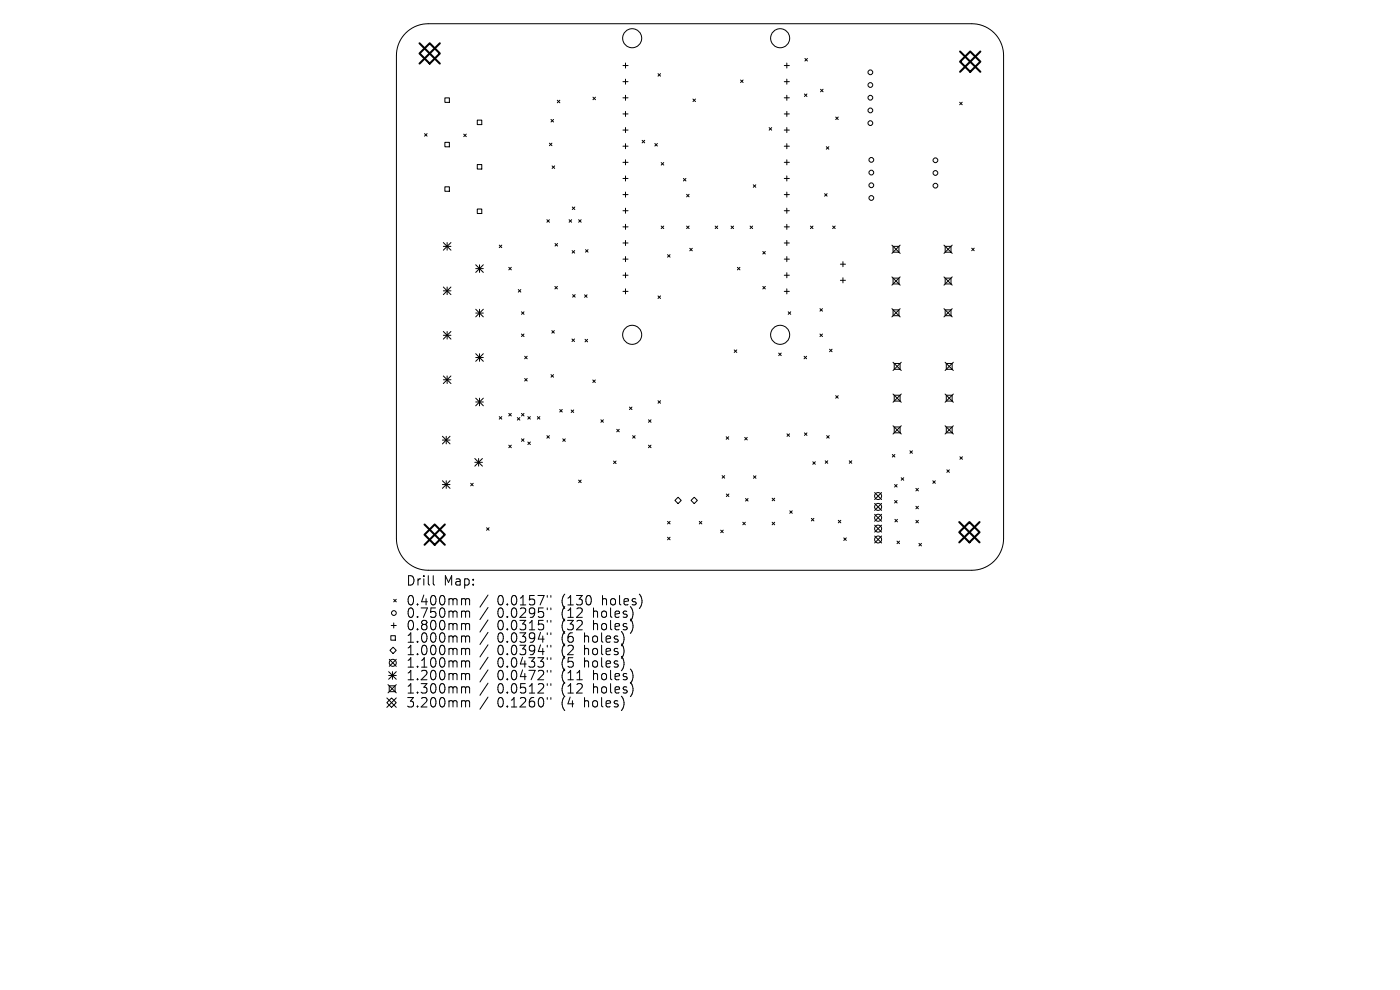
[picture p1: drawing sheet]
<svg xmlns="http://www.w3.org/2000/svg" width="297mm" height="210mm" viewBox="0 0 297 210" stroke-linecap="round" stroke-linejoin="round" font-family="sans-serif">
<defs><g id="words">
<g font-size="2.8">
<text x="86.1" y="124.5">Drill</text>
<text x="94.1" y="124.5">Map:</text>
<text x="86.1" y="128.7">0.400mm</text>
<text x="86.1" y="131.3">0.750mm</text>
<text x="105.5" y="128.7">0.0157&quot;</text>
<text x="105.5" y="131.3">0.0295&quot;</text>
<text x="119.2" y="128.7">(130</text>
<text x="119.2" y="131.3">(12</text>
<text x="126.1" y="131.3">holes)</text>
<text x="128" y="128.7">holes)</text>
<text x="86.1" y="134">0.800mm</text>
<text x="86.1" y="136.6">1.000mm</text>
<text x="105.5" y="134">0.0315&quot;</text>
<text x="105.5" y="136.6">0.0394&quot;</text>
<text x="119.2" y="134">(32</text>
<text x="119.2" y="136.6">(6</text>
<text x="124.2" y="136.6">holes)</text>
<text x="126.1" y="134">holes)</text>
<text x="86.1" y="139.3">1.000mm</text>
<text x="86.1" y="141.9">1.100mm</text>
<text x="105.5" y="139.3">0.0394&quot;</text>
<text x="105.5" y="141.9">0.0433&quot;</text>
<text x="119.2" y="139.3">(2</text>
<text x="119.2" y="141.9">(5</text>
<text x="124.2" y="139.3">holes)</text>
<text x="124.2" y="141.9">holes)</text>
<text x="86.1" y="144.6">1.200mm</text>
<text x="86.1" y="147.4">1.300mm</text>
<text x="105.5" y="144.6">0.0472&quot;</text>
<text x="105.5" y="147.4">0.0512&quot;</text>
<text x="119.2" y="144.6">(11</text>
<text x="119.2" y="147.4">(12</text>
<text x="126.1" y="144.6">holes)</text>
<text x="126.1" y="147.4">holes)</text>
<text x="86.1" y="150.4">3.200mm</text>
<text x="105.5" y="150.4">0.1260&quot;</text>
<text x="119.2" y="150.4">(4</text>
<text x="124.2" y="150.4">holes)</text>
</g>
</g></defs>
<g fill="none" stroke="#000" stroke-width=".21">
<path d="M86.1 7a6.7 6.7 0 0 1 4.7-2h115.4a6.7 6.7 0 0 1 6.7 6.8v102.4a6.7 6.7 0 0 1-6.7 6.8h-115.4a6.7 6.7 0 0 1-6.7-6.8v-102.4a6.7 6.7 0 0 1 2-4.8zM132.2 13.9h1M132.2 17.3h1M132.7 13.4v1M132.7 16.8v1.1M139.6 15.6l.5 .6M140.1 15.6l-.5 .6M157.1 17l.5 .5M157.6 17l-.5 .5M166.4 13.9h1.1M166.4 17.3h1.1M166.9 13.4v1"/>
<path d="M166.9 16.8v1.1M170.7 19.9l.5 .6M170.8 12.4l.5 .5M171.2 19.9l-.5 .6M171.3 12.4l-.5 .5M174.1 18.9l.5 .6M174.6 18.9l-.5 .6M90.1 28.3l.5 .6M90.6 28.3l-.5 .6M94.4 20.8h.9v.9h-.9zM94.4 30.2h.9v.9h-.9zM94.4 39.6h.9v1h-.9z"/>
<path d="M98.4 28.5l.5 .5M98.9 28.5l-.5 .5M101.3 25.5h.9v.9h-.9zM101.3 34.9h.9v1h-.9zM116.6 30.4l.5 .5M116.9 25.3l.5 .6M117.1 30.4l-.5 .5M117.1 35.2l.6 .5M117.4 25.3l-.5 .6M117.7 35.2l-.6 .5M118.2 21.3l.6 .5M118.8 21.3l-.6 .5"/>
<path d="M125.8 20.6l.5 .6M126.3 20.6l-.5 .6M132.2 20.7h1M132.2 24.2h1M132.2 27.6h1M132.2 31h1M132.2 34.4h1M132.2 37.9h1M132.7 20.2v1.1M132.7 23.6v1.1M132.7 27.1v1M132.7 30.5v1.1"/>
<path d="M132.7 33.9v1.1M132.7 37.3v1.1M136.2 29.8l.6 .5M136.8 29.8l-.6 .5M138.9 30.4l.6 .6M139.5 30.4l-.6 .6M140.3 34.5l.5 .5M140.8 34.5l-.5 .5M145 37.9l.5 .5M145.5 37.9l-.5 .5M147 21l.5 .5M147.5 21l-.5 .5"/>
<path d="M159.8 39.2l.5 .5M160.3 39.2l-.5 .5M163.2 27.1l.5 .5M163.7 27.1l-.5 .5M166.4 20.7h1.1M166.4 24.2h1.1M166.4 27.6h1.1M166.4 31h1.1M166.4 34.4h1.1M166.4 37.9h1.1M166.9 20.2v1.1M166.9 23.6v1.1"/>
<path d="M166.9 27.1v1M166.9 30.5v1.1M166.9 33.9v1.1M166.9 37.3v1.1M175.3 31.1l.5 .6M175.8 31.1l-.5 .6M177.3 24.8l.5 .6M177.8 24.8l-.5 .6M203.6 21.7l.5 .5M204.1 21.7l-.5 .5M94 51.5l1.7 1.6M94 52.3h1.7"/>
<path d="M94.9 51.5v1.6M95.7 51.5l-1.7 1.6M100.9 56.2l1.6 1.6M100.9 57h1.6M101.3 44.3h.9v1h-.9zM101.7 56.2v1.6M102.5 56.2l-1.6 1.6M105.9 52l.6 .5M106.5 52l-.6 .5M107.9 56.7l.6 .5M108.5 56.7l-.6 .5M116 46.6l.6 .5"/>
<path d="M116.6 46.6l-.6 .5M117.7 51.7l.6 .5M118.3 51.7l-.6 .5M120.7 46.6l.6 .5M121.3 46.6l-.6 .5M121.4 53.2l.5 .5M121.4 43.9l.5 .6M121.9 53.2l-.5 .5M121.9 43.9l-.5 .6M122.8 46.6l.5 .5M123.3 46.6l-.5 .5M124.2 53l.6 .5"/>
<path d="M124.8 53l-.6 .5M132.2 41.3h1M132.2 44.7h1M132.2 48.1h1M132.2 51.5h1M132.2 55h1M132.2 58.4h1M132.7 40.7v1.1M132.7 44.2v1M132.7 47.6v1.1M132.7 51v1.1M132.7 54.4v1.1"/>
<path d="M132.7 57.8v1.1M140.3 48l.5 .5M140.8 48l-.5 .5M141.6 54l.6 .6M142.2 54l-.6 .6M145.7 41.2l.5 .6M145.7 48l.5 .5M146.2 41.2l-.5 .6M146.2 48l-.5 .5M146.3 52.7l.6 .5M146.9 52.7l-.6 .5M151.7 48l.6 .5"/>
<path d="M152.3 48l-.6 .5M155.1 48l.5 .5M155.6 48l-.5 .5M156.4 56.7l.6 .6M157 56.7l-.6 .6M159.1 48l.6 .5M159.7 48l-.6 .5M161.8 53.3l.6 .6M162.4 53.3l-.6 .6M166.4 41.3h1.1M166.4 44.7h1.1M166.4 48.1h1.1"/>
<path d="M166.4 51.5h1.1M166.4 55h1.1M166.4 58.4h1.1M166.9 40.7v1.1M166.9 44.2v1M166.9 47.6v1.1M166.9 51v1.1M166.9 54.4v1.1M166.9 57.8v1.1M171.9 48l.6 .5M172.5 48l-.6 .5M174.9 41.1l.6 .5"/>
<path d="M175.5 41.1l-.6 .5M176.6 48l.6 .5M177.2 48l-.6 .5M178.3 56h1.1M178.3 59.5h1.1M178.8 55.5v1.1M178.8 58.9v1.1M189.2 52l1.8 1.8M189.2 58.7l1.8 1.8M189.5 52.3h1.2v1.2h-1.2zM189.5 59h1.2v1.2h-1.2zM191 52l-1.8 1.8"/>
<path d="M191 58.7l-1.8 1.8M200.3 52l1.7 1.8M200.3 58.7l1.7 1.8M200.5 52.3h1.3v1.2h-1.3zM200.5 59h1.3v1.2h-1.3zM202 52l-1.7 1.8M202 58.7l-1.7 1.8M206.1 52.6l.6 .6M206.7 52.6l-.6 .6M94 60.9l1.7 1.6M94 61.7h1.7M94 70.3l1.7 1.6"/>
<path d="M94 71.1h1.7M94 79.7l1.7 1.7M94.9 60.9v1.6M94.9 70.3v1.6M94.9 79.7v1.7M95.7 60.9l-1.7 1.6M95.7 70.3l-1.7 1.6M95.7 79.7l-1.7 1.7M100.9 65.6l1.6 1.6M100.9 66.4h1.6M100.9 75l1.6 1.6M100.9 75.8h1.6"/>
<path d="M101.7 65.6v1.6M101.7 75v1.6M102.5 65.6l-1.6 1.6M102.5 75l-1.6 1.6M110 61.4l.5 .6M110.5 61.4l-.5 .6M110.6 66.1l.6 .6M110.6 70.9l.6 .5M111.2 66.1l-.6 .6M111.2 70.9l-.6 .5M111.3 75.6l.5 .5M111.8 75.6l-.5 .5"/>
<path d="M116.9 79.5l.5 .5M117.1 70.1l.5 .6M117.4 79.5l-.5 .5M117.6 70.1l-.5 .6M117.7 60.8l.6 .5M118.3 60.8l-.6 .5M121.3 71.9l.6 .5M121.5 62.5l.5 .5M121.9 71.9l-.6 .5M122 62.5l-.5 .5M124 62.5l.5 .6M124.1 72l.6 .5"/>
<path d="M124.5 62.5l-.5 .6M124.7 72l-.6 .5M132.2 61.8h1M132.7 61.3v1M139.6 62.8l.5 .5M140.1 62.8l-.5 .5M155.8 74.2l.5 .6M156.3 74.2l-.5 .6M161.8 60.8l.6 .5M162.4 60.8l-.6 .5M165.2 74.9l.5 .5M165.7 74.9l-.5 .5"/>
<path d="M166.4 61.8h1.1M166.9 61.3v1M167.2 66.1l.6 .6M167.8 66.1l-.6 .6M170.6 75.6l.5 .5M171.1 75.6l-.5 .5M173.9 65.5l.6 .5M173.9 70.9l.6 .5M174.5 65.5l-.6 .5M174.5 70.9l-.6 .5M176 74.1l.5 .5M176.5 74.1l-.5 .5"/>
<path d="M189.2 65.5l1.8 1.7M189.4 76.8l1.8 1.8M189.5 65.7h1.2v1.3h-1.2zM189.7 77.1h1.2v1.2h-1.2zM191 65.5l-1.8 1.7M191.2 76.8l-1.8 1.8M200.3 65.5l1.7 1.7M200.5 76.8l1.7 1.8M200.5 65.7h1.3v1.3h-1.3zM200.8 77.1h1.2v1.2h-1.2zM202 65.5l-1.7 1.7M202.2 76.8l-1.7 1.8"/>
<path d="M93.9 92.5l1.6 1.7M93.9 93.4h1.6M94 80.6h1.7M94.7 92.5v1.7M95.5 92.5l-1.6 1.7M100.7 97.3l1.6 1.6M100.7 98.1h1.6M100.9 84.5l1.6 1.6M100.9 85.3h1.6M101.5 97.3v1.6M101.7 84.5v1.6M102.3 97.3l-1.6 1.6"/>
<path d="M102.5 84.5l-1.6 1.6M105.9 88.4l.6 .5M106.5 88.4l-.6 .5M107.9 87.7l.6 .5M107.9 94.4l.6 .6M108.5 94.4l-.6 .6M108.5 87.7l-.6 .5M109.7 88.6l.6 .5M110.3 88.6l-.6 .5M110.6 93.1l.6 .5M110.6 87.7l.6 .5M111.2 87.7l-.6 .5"/>
<path d="M111.2 93.1l-.6 .5M111.3 80.3l.5 .5M111.8 80.3l-.5 .5M112 88.4l.5 .5M112 93.8l.5 .5M112.5 88.4l-.5 .5M112.5 93.8l-.5 .5M114 88.4l.5 .5M114.5 88.4l-.5 .5M116 92.4l.6 .6M116.6 92.4l-.6 .6M118.7 86.9l.6 .5"/>
<path d="M119.3 86.9l-.6 .5M119.4 93.1l.5 .5M119.9 93.1l-.5 .5M121.2 87l.5 .5M121.7 87l-.5 .5M125.8 80.6l.5 .5M126.3 80.6l-.5 .5M127.5 89l.5 .6M128 89l-.5 .6M130.2 97.8l.5 .5M130.7 97.8l-.5 .5M130.8 91.1l.6 .5"/>
<path d="M131.4 91.1l-.6 .5M133.5 86.4l.6 .5M134.1 86.4l-.6 .5M134.2 92.4l.5 .6M134.7 92.4l-.5 .6M137.6 89l.5 .6M137.6 94.4l.5 .6M138.1 89l-.5 .6M138.1 94.4l-.5 .6M139.6 85l.5 .5M140.1 85l-.5 .5M154.1 92.6l.5 .6"/>
<path d="M154.6 92.6l-.5 .6M158 92.8l.5 .5M158.5 92.8l-.5 .5M167 92l.5 .6M167.5 92l-.5 .6M170.7 91.8l.5 .6M171.2 91.8l-.5 .6M172.4 98l.6 .5M173 98l-.6 .5M175.1 97.7l.5 .6M175.4 92.4l.5 .5M175.6 97.7l-.5 .6"/>
<path d="M175.9 92.4l-.5 .5M177.3 83.9l.5 .6M177.8 83.9l-.5 .6M180.2 97.7l.5 .6M180.7 97.7l-.5 .6M189.3 96.4l.5 .6M189.4 83.6l1.8 1.7M189.4 90.3l1.8 1.8M189.7 83.8h1.2v1.3h-1.2zM189.7 90.6h1.2v1.2h-1.2zM189.8 96.4l-.5 .6M191.2 83.6l-1.8 1.7"/>
<path d="M191.2 90.3l-1.8 1.8M193 95.6l.6 .6M193.6 95.6l-.6 .6M200.5 83.6l1.7 1.7M200.5 90.3l1.7 1.8M200.8 83.8h1.2v1.3h-1.2zM200.8 90.6h1.2v1.2h-1.2zM200.9 99.7l.5 .5M201.4 99.7l-.5 .5M202.2 83.6l-1.7 1.7M202.2 90.3l-1.7 1.8M203.6 96.9l.6 .5"/>
<path d="M204.2 96.9l-.6 .5M93.9 102l1.6 1.6M93.9 102.8h1.6M94.7 102v1.6M95.5 102l-1.6 1.6M99.9 102.5l.5 .6M100.4 102.5l-.5 .6M103.2 111.9l.6 .6M103.8 111.9l-.6 .6M122.8 101.8l.5 .6M123.3 101.8l-.5 .6M141.6 110.6l.6 .5"/>
<path d="M141.6 114l.6 .5M142.2 110.6l-.6 .5M142.2 114l-.6 .5M143.9 105.5l.6 .7-.6 .6-.7-.6zM146.6 106.2l.7-.7 .6 .7-.6 .6zM148.4 110.6l.5 .5M148.9 110.6l-.5 .5M152.9 112.5l.5 .5M153.2 100.9l.5 .5M153.4 112.5l-.5 .5M153.7 100.9l-.5 .5M154.1 104.8l.5 .5"/>
<path d="M154.6 104.8l-.5 .5M157.6 110.8l.5 .5M158.1 110.8l-.5 .5M158.2 105.8l.5 .5M158.7 105.8l-.5 .5M159.8 100.9l.6 .6M160.4 100.9l-.6 .6M163.8 105.7l.5 .5M163.8 110.8l.5 .5M164.3 105.7l-.5 .5M164.3 110.8l-.5 .5M167.5 108.4l.6 .5"/>
<path d="M168.1 108.4l-.6 .5M172.1 110l.6 .5M172.7 110l-.6 .5M177.8 110.4l.6 .5M178.4 110.4l-.6 .5M179 114.1l.5 .5M179.5 114.1l-.5 .5M185.5 104.5l1.5 1.5M185.5 106.8l1.5 1.5M185.5 109.1l1.5 1.5M185.5 111.4l1.5 1.5M185.5 113.7l1.5 1.5"/>
<path d="M187 111.4l-1.5 1.5M187 104.5l-1.5 1.5M187 106.8l-1.5 1.5M187 109.1l-1.5 1.5M187 113.7l-1.5 1.5M189.8 102.8l.5 .5M189.8 106.2l.5 .5M189.8 110.2l.6 .5M190.3 114.8l.5 .5M190.3 102.8l-.5 .5M190.3 106.2l-.5 .5M190.4 110.2l-.6 .5"/>
<path d="M190.8 114.8l-.5 .5M191.2 101.3l.5 .6M191.7 101.3l-.5 .6M194.3 103.6l.5 .5M194.3 107.4l.5 .5M194.3 110.4l.5 .5M194.8 103.6l-.5 .5M194.8 107.4l-.5 .5M194.8 110.4l-.5 .5M194.9 115.3l.6 .5M195.5 115.3l-.6 .5M197.9 102l.5 .5"/>
<path d="M198.4 102l-.5 .5M82.6 139.9l1.5 1.4M82.9 134.8h1v1h-1zM83 132.7h1.1M83.4 137.3l.7 .7-.7 .6-.7-.6zM83.5 127.1l.6 .6M83.5 132.1v1.1M84.1 127.1l-.6 .6M84.1 139.9l-1.5 1.4M91.9 122.1v1.7l.3 .3M98.2 127l.5 .1 .1 .2M98.2 129.6l.5 .1 .1 .2"/>
<path d="M98.2 132.3l.5 .1 .1 .2M98.2 134.9l.5 .1 .1 .2M98.2 137.5l.5 .1 .1 .2M98.8 127.3l.3-.3 .4 .1 .1 1.2M98.8 127.3v1M98.8 129.9v1.1M98.8 132.6v1M98.8 135.2v1M98.8 137.8v1.1M98.8 129.9l.3-.3 .4 .1 .1 1.3M98.8 132.6l.3-.3 .4 .1 .1 1.2M98.8 135.2l.3-.3 .4 .1 .1 1.2"/>
<path d="M98.8 137.8l.3-.3 .4 .1 .1 1.3M103.5 126.2l-1.7 2.6M103.5 128.9l-1.7 2.5M103.5 131.5l-1.7 2.6M103.5 134.1l-1.7 2.6M103.5 136.8l-1.7 2.6M103.5 139.4l-1.7 2.6M116.1 126.3v.4M116.1 129v.3M116.1 131.6v.4M116.1 134.2v.4M116.1 136.9v.4"/>
<path d="M116.1 139.5v.4M116.9 126.3v.4M116.9 129v.3M116.9 131.6v.4M116.9 134.2v.4M116.9 136.9v.4M116.9 139.5v.4M82.1 148.1l2 2M82.3 145.2l1.8 1.8M82.4 142.5l1.7 1.6M82.4 143.3h1.7M82.6 145.5h1.2v1.2h-1.2z"/>
<path d="M83.1 148.1l1 1-1 1-1-1zM83.3 142.5v1.6M84.1 142.5l-1.7 1.6M84.1 145.2l-1.8 1.8M84.1 148.1l-2 2M98.2 140.2l.5 .1 .1 .2M98.2 142.9l.5 .1 .1 .2M98.2 145.7l.5 .1 .1 .2M98.2 148.6l.5 .1 .1 .2M98.8 140.5v1M98.8 143.2v1M98.8 146v1"/>
<path d="M98.8 148.9v1.1M98.8 140.5l.3-.3 .4 .1 .1 1.2M98.8 143.2l.3-.3 .4 .1 .1 1.2M98.8 146l.3-.3 .4 .1 .1 1.2M98.8 148.9l.3-.3 .4 .1 .1 1.3M103.5 142.1l-1.7 2.6M103.5 144.9l-1.7 2.6M103.5 147.9l-1.7 2.5M116.1 142.2v.4M116.1 145v.4M116.1 148v.4M116.9 142.2v.4"/>
<path d="M116.9 145v.4M116.9 148v.4"/>
<circle cx="134.1" cy="8.1" r="2.02"/>
<circle cx="165.5" cy="8.1" r="2.02"/>
<circle cx="184.6" cy="15.3" r=".51"/>
<circle cx="184.6" cy="18" r=".51"/>
<circle cx="184.6" cy="23.4" r=".51"/>
<circle cx="184.6" cy="20.7" r=".51"/>
<circle cx="184.6" cy="26.1" r=".51"/>
<circle cx="184.8" cy="39.3" r=".51"/>
<circle cx="184.8" cy="33.9" r=".51"/>
<circle cx="184.8" cy="36.6" r=".51"/>
<circle cx="198.4" cy="34" r=".51"/>
<circle cx="198.4" cy="39.4" r=".51"/>
<circle cx="198.4" cy="36.7" r=".51"/>
<circle cx="184.8" cy="42" r=".51"/>
<circle cx="134.1" cy="71" r="2.02"/>
<circle cx="165.5" cy="71" r="2.02"/>
<circle cx="186.3" cy="114.4" r=".74"/>
<circle cx="186.3" cy="109.8" r=".74"/>
<circle cx="186.3" cy="107.5" r=".74"/>
<circle cx="186.3" cy="105.2" r=".74"/>
<circle cx="186.3" cy="112.1" r=".74"/>
<circle cx="83.6" cy="130" r=".51"/>
<circle cx="83.3" cy="140.6" r=".74"/>
</g>
<path d="M89 11.3l2.2-2.1 2.1 2.1-2.1 2.2zM89 9.2l4.3 4.3M93.3 9.2l-4.3 4.3M203.7 10.9l4.3 4.3M205.8 10.9l2.2 2.2-2.2 2.1-2.1-2.1zM208 10.9l-4.3 4.3M90.1 111.3l4.3 4.3M92.2 111.3l2.2 2.1-2.2 2.2-2.1-2.2zM94.4 111.3l-4.3 4.3M203.5 112.9l2.2-2.2 2.1 2.2-2.1 2.2zM203.5 110.7l4.3 4.4M207.8 110.7l-4.3 4.4" fill="none" stroke="#000" stroke-width=".43"/>
<use href="#words"/>
</svg>
